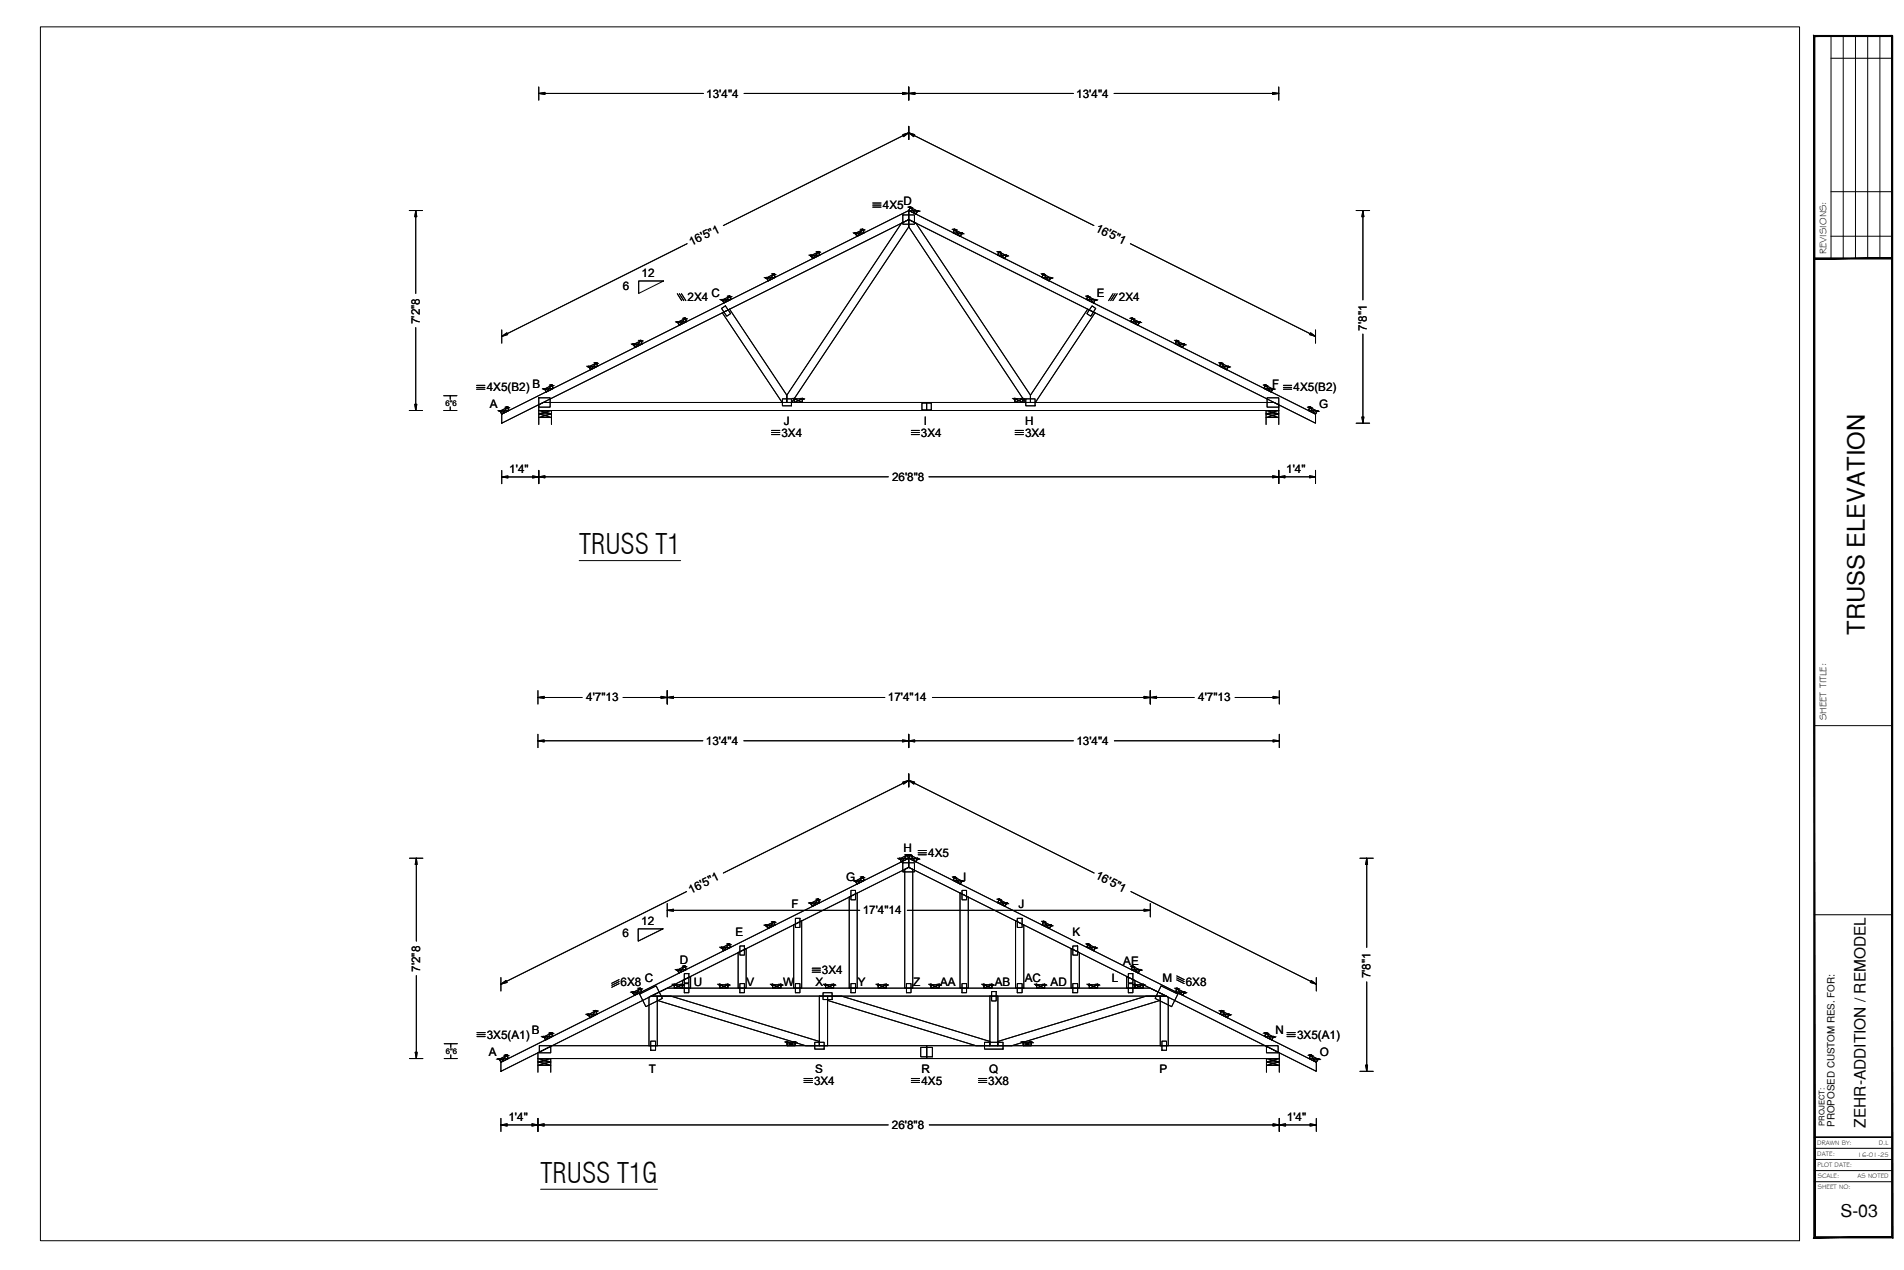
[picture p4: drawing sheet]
<svg xmlns="http://www.w3.org/2000/svg" width="914mm" height="610mm" viewBox="0 0 914 610" stroke-linecap="round" stroke-linejoin="round" font-family="sans-serif">
<defs><g id="words">
<g font-size="13.4">
<text x="278" y="266">TRUSS T1</text>
<text x="260" y="568">TRUSS T1G</text>
</g>
<text font-size="11.4" x="895" y="305" transform="rotate(-90 895 305)">TRUSS ELEVATION</text>
<text font-size="8.6" x="884" y="584">S-03</text>
<text font-size="7.4" x="896" y="541" transform="rotate(-90 896 541)">ZEHR-ADDITION / REMODEL</text>
<g font-size="5.6">
<text x="339" y="47">13'4&quot;4</text>
<text x="517" y="47">13'4&quot;4</text>
<text x="424" y="100">4X5</text>
<text x="434" y="98">D</text>
<text x="526" y="111" transform="rotate(26 526 111)">16'5&quot;1</text>
<text x="332" y="118" transform="rotate(-26 332 118)">16'5&quot;1</text>
<text x="308" y="133">12</text>
<text x="299" y="139">6</text>
<text x="342" y="143">C</text>
<text x="527" y="142">E</text>
<text x="330" y="144">2X4</text>
<text x="537" y="144">2X4</text>
<text x="202" y="156" transform="rotate(-90 202 156)">7'2&quot;8</text>
<text x="656" y="159" transform="rotate(-90 656 159)">7'8&quot;1</text>
<text x="234" y="188">4X5(B2)</text>
<text x="256" y="186">B</text>
<text x="611" y="186">F</text>
<text x="621" y="188">4X5(B2)</text>
<text x="235" y="196">A</text>
<text x="633" y="196">G</text>
<text x="375" y="210">3X4</text>
<text x="376" y="204">J</text>
<text x="442" y="210">3X4</text>
<text x="444" y="204">I</text>
<text x="492" y="210">3X4</text>
<text x="492" y="204">H</text>
<text x="245" y="227">1'4&quot;</text>
<text x="618" y="227">1'4&quot;</text>
<text x="428" y="231">26'8&quot;8</text>
<text x="282" y="337">4'7&quot;13</text>
<text x="426" y="337">17'4&quot;14</text>
<text x="575" y="337">4'7&quot;13</text>
<text x="339" y="358">13'4&quot;4</text>
<text x="517" y="358">13'4&quot;4</text>
<text x="434" y="409">H</text>
<text x="446" y="411">4X5</text>
<text x="406" y="423">G</text>
<text x="463" y="423">I</text>
<text x="526" y="422" transform="rotate(26 526 422)">16'5&quot;1</text>
<text x="332" y="429" transform="rotate(-26 332 429)">16'5&quot;1</text>
<text x="380" y="436">F</text>
<text x="489" y="436">J</text>
<text x="308" y="444">12</text>
<text x="414" y="439">17'4&quot;14</text>
<text x="299" y="450">6</text>
<text x="353" y="449">E</text>
<text x="515" y="449">K</text>
<text x="202" y="467" transform="rotate(-90 202 467)">7'2&quot;8</text>
<text x="326" y="463">D</text>
<text x="395" y="468">3X4</text>
<text x="539" y="463">AE</text>
<text x="298" y="473">6X8</text>
<text x="310" y="471">C</text>
<text x="333" y="473">U</text>
<text x="359" y="473">V</text>
<text x="376" y="473">W</text>
<text x="392" y="473">X</text>
<text x="412" y="473">Y</text>
<text x="439" y="473">Z</text>
<text x="451" y="473">AA</text>
<text x="478" y="473">AB</text>
<text x="492" y="471">AC</text>
<text x="505" y="473">AD</text>
<text x="534" y="471">L</text>
<text x="558" y="471">M</text>
<text x="569" y="473">6X8</text>
<text x="658" y="470" transform="rotate(-90 658 470)">7'8&quot;1</text>
<text x="255" y="496">B</text>
<text x="613" y="496">N</text>
<text x="234" y="499">3X5(A1)</text>
<text x="623" y="499">3X5(A1)</text>
<text x="235" y="507">A</text>
<text x="634" y="507">O</text>
<text x="312" y="515">T</text>
<text x="391" y="515">S</text>
<text x="443" y="515">R</text>
<text x="475" y="515">Q</text>
<text x="557" y="515">P</text>
<text x="391" y="521">3X4</text>
<text x="443" y="521">4X5</text>
<text x="475" y="521">3X8</text>
<text x="244" y="538">1'4&quot;</text>
<text x="618" y="538">1'4&quot;</text>
<text x="428" y="542">26'8&quot;8</text>
</g>
<g font-size="4.8">
<text x="877" y="122" transform="rotate(-90 877 122)">REVISIONS:</text>
<text x="877" y="346" transform="rotate(-90 877 346)">SHEET TITLE:</text>
</g>
<text font-size="4.7" x="881" y="541" transform="rotate(-90 881 541)">PROPOSED CUSTOM RES. FOR:</text>
<g font-size="3.7">
<text x="214" y="195">6&quot;6</text>
<text x="214" y="506">6&quot;6</text>
<text x="876" y="540" transform="rotate(-90 876 540)">PROJECT:</text>
</g>
<g font-size="3.2">
<text x="873" y="550">DRAWN BY:</text>
<text x="902" y="550">D.L</text>
<text x="873" y="555">DATE:</text>
<text x="892" y="555">16-01-25</text>
<text x="873" y="560">PLOT DATE:</text>
<text x="873" y="566">SCALE:</text>
<text x="892" y="566">AS NOTED</text>
<text x="873" y="571">SHEET NO:</text>
</g>
</g></defs>
<!-- layer: JN-STEEL -->
<g fill="none" stroke="#000" stroke-width=".48">
<path d="M433 107l-55 83v3h2l56-84 57 84h2v-3l-55-83M436 101l196 98v4l-196-98zM350 148l28 42v3h-2l-29-43M522 148l-27 42v3h2l29-43M241 199l195-98v4l-195 98zM259 197h355M261 193h351M376 191h4v4h-4zM381 191l4 2v-2l-4 2v-2h4v2h-4zM487 191l4 2v-2l-4 2v-2h4v2h-4zM493 191h4v4h-4zM435 417l1-1 2 1v57h-3z"/>
<path d="M436 412l196 98v4l-196-98zM408 431l4-2v45h-4zM461 429l4 2v43h-4zM354 457l4-2v19h-4zM381 444l4-2v32h-4zM488 442l4 2v30h-4zM514 455l4 2v17h-4zM313 478l7-4h232l8 4zM328 474h4M332 469l-4 2M558 473l8 4M393 500l-71-22h-6v2l71 22h6v-24h4v24"/>
<path d="M475 500l-71-22h-7v2l72 22h6v-24h4v24h7l71-22v-2h-6l-72 22M241 510l195-98v4l-195 98zM258 505l7-3h343l6 3v3h-356zM312 502v-23l1-1h3v24M557 502v-24h3l1 1v23"/>
</g>
<!-- layer: JN-WOOD -->
<g fill="none" stroke="#000" stroke-width=".48">
<path d="M437 100l3 3 1-2h-5l1-1 4 1-1 2-4-2zM411 112h4l-1-2-2 3-1-1 3-2 1 2-3 1zM433 107l3-2v4v-4l4 2M434 103h5v5h-5zM458 110l3 3 1-1h-4v-2l4 2-1 1-3-1zM368 133h4v-1l-3 3-1-2 4-1v1l-3 2zM390 123l4-1-1-1-3 3v-1l3-2 1 1-4 2zM480 121l3 3v-1l-4-1 1-1 3 2v1l-4-2zM501 132l3 3 1-2h-5l1-1 4 1-1 2-4-2zM326 155l4-1-1-1-3 3v-1l3-2 1 1-4 2zM347 148l1-1 3 4-2 1zM347 144h4l-1-2-2 3-1-1 3-2 1 2-3 1z"/>
<path d="M350 148l-3 2M522 148l4 2M522 142l3 3 1-1h-4v-2l4 2-1 1-3-1zM524 147l2 1-2 4-2-1zM544 153l2 3 1-1-4-1 1-1 3 2-1 1-3-2zM283 176h4l-1-2-2 4-1-2 3-2 1 2-3 2zM304 165h4v-1l-3 3-1-2 4-1v1l-3 2zM565 164l3 3 1-2h-5l1-1 4 1-1 2-4-2zM586 174l3 4 1-2h-4v-2l4 2-1 2-3-2zM240 197h4v-1l-3 3-1-2 4-1v1l-3 2zM259 199l6 1h-6l6-1M259 191h5v4h-5z"/>
<path d="M261 193l-2 1v3l6 2h-6l6-2M262 187l4-1-1-1-3 3v-1l3-2 1 1-4 2zM443 193h4v4h-4zM445 193v4M608 185l3 3v-1l-4-1 1-1 3 2v1l-4-2zM608 199l6 1h-6l6-1M609 191h5v4h-5zM612 193l2 1v3l-6 2h6l-6-2M629 196l3 3 1-2h-5l1-1 4 1-1 2-4-2zM259 204v-7h6v7M608 204v-7h6v7M432 412h4v-2l-3 4-1-2 4-2v2l-3 2z"/>
<path d="M434 414h5v5h-5zM437 410l3 4 1-2h-5l1-2 4 2-1 2-4-2zM389 434l5-1-1-1-3 3-1-1 4-2 1 1-4 2zM409 427h2v5h-2zM411 423h4l-1-2-2 3-1-1 3-2 1 2-3 1zM458 421l3 3 1-1h-4v-2l4 2-1 1-3-1zM462 427h2v5h-2zM480 432l3 3v-1l-4-1 1-1 3 2v1l-4-2zM347 455h4l-1-2-3 3v-1l3-2 1 2-4 1zM355 454h3v4h-3zM368 444h4v-1l-3 3-1-2 4-1v1l-3 2zM382 441h2v4h-2z"/>
<path d="M489 441h2v4h-2zM501 442l3 4 1-2h-5l1-2 4 2-1 2-4-2zM515 454h3v4h-3zM523 453l2 3 1-1h-4l1-2 3 2-1 1-3-1zM304 476h4l-1-1-2 3-1-2 3-1 1 1-3 2zM307 477l8-4 3 6-8 4zM324 473l4 1v-1l-4 1v-1h4v1h-4zM325 466l5-1-1-1-3 3-1-1 4-2 1 1-4 2zM328 471v3M329 467h2v5h-2zM329 472h2v5h-2zM332 469v5"/>
<path d="M346 473l4 1v-1l-4 1v-1h4v1h-4zM355 472h3v5h-3zM371 473l4 1v-1l-4 1v-1h4v1h-4zM382 472h2v5h-2zM395 477h5v3h-5zM396 473l4 1v-1l-4 1v-1h4v1h-4zM409 472h2v5h-2zM422 473l4 1v-1l-4 1v-1h4v1h-4zM435 472h3v5h-3zM447 473l4 1v-1l-4 1v-1h4v1h-4zM462 472h2v5h-2zM473 473l3 1v-1l-3 1v-1h3v1h-3z"/>
<path d="M476 476h2v4h-2zM489 472h2v5h-2zM498 473l4 1v-1l-4 1v-1h4v1h-4zM515 472h3v5h-3zM523 473l4 1v-1l-4 1v-1h4v1h-4zM541 469l4 2v3h-4zM542 472h2v5h-2zM542 467h2v5h-2zM544 464l3 3v-1l-4-1 1-1 3 2v1l-4-2zM545 473l4 1v-1l-4 1v-1h4v1h-4zM558 473l-3 6 8 4M558 473l8 4-3 6-8-4z"/>
<path d="M565 475l3 3 1-2h-4v-1l4 1-1 2-3-2zM566 477l-3 6M261 498l4-1v-1l-3 3-1-1 4-2v1l-3 2zM283 487h4l-1-2-3 4v-2l3-2 1 2-4 2zM313 500h2v4h-2zM393 500v2h4M475 500v2h4v-2M558 500h2v4h-2zM587 485l2 4 1-2h-4l1-2 3 2-1 2-3-2zM608 496l3 3 1-1-5-1 1-1 4 2-1 1-4-2zM240 508h4l-1-1-2 3-1-2 3-1 1 1-3 2zM258 515v-7h6v7"/>
<path d="M258 508l6 2h-6l6-2M258 510l6 1h-6l6-1M259 502h5v3h-5zM312 502h4M378 500l4 2v-2l-4 2v-2h4v2h-4zM391 500h5v4h-5zM442 503h6v4h-6zM445 502v6M473 500h9v4h-9zM491 500l4 2v-2l-4 2v-2h4v2h-4zM557 502h4M608 515v-7h6v7"/>
<path d="M608 508l6 2h-6l6-2M608 510l6 1h-6l6-1M608 502h6v3h-6zM629 507l3 3 1-2h-4v-1l4 1-1 2-3-2z"/>
</g>
<!-- layer: Dim -->
<g fill="none" stroke="#000" stroke-width=".48">
<path d="M259 45l3-1v1zM259 42v6M259 45h79M357 45h159M433 44l3 1h-3zM436 45l3-1v1zM436 42v6M535 45h79M611 44l3 1h-3zM614 42v6M436 64l-2 1v1l2-2-89 44M436 64l3 1v1z"/>
<path d="M436 61v6M436 64l89 44M197 101h6M200 101v3h-1zM200 101v40M330 117l-89 44M543 117l89 44M651 101h7M655 101v3h-1zM655 101v43M307 135h12l-12 6zM319 135h-12v6"/>
<path d="M200 157v40M241 158v7M629 160l3 1h-3zM632 158v7M241 161l2-1 1 1zM655 160v43M197 197h6M199 194h1v3zM213 197h6M213 190h6M216 190v2M216 195v2"/>
<path d="M651 203h7M654 200h1v3zM241 229l3-1v1zM241 226v6M241 229h18M256 228l3 1h-3zM259 229l3-1v1zM259 229h168M259 226v6M446 229h168h-3v-1l3 1M614 229l3-1v1zM614 229h18"/>
<path d="M614 226v6M629 228l3 1h-3zM632 226v6M258 335l3-1v1zM258 332v6M258 335h22M299 335h126M317 334l3 1h-3zM320 335l3-1v1zM320 332v6M448 335h125M549 334l3 1h-3z"/>
<path d="M552 335l3-1v1zM552 332v6M593 335h21M611 334l3 1h-3zM614 332v6M258 356l3-1v1zM258 352v7M258 356h80M357 356h158M433 355l3 1h-3zM436 356l3-1v1zM436 352v7"/>
<path d="M535 356h79M611 355l3 1h-3zM614 352v7M436 375h-2v1l2-1-89 44M436 375h3v1zM436 371v7M436 375l89 44M197 412h6M200 412v3h-1zM200 412v40M653 412h7M656 412l1 3h-1z"/>
<path d="M656 412v43M320 437l3-1v1zM320 437h93M320 434v6M330 428l-89 44M436 437h116M543 428l89 44M549 436l3 1h-3zM552 434v6M306 446h12l-12 6zM200 468v40M241 472l2-1 1 1z"/>
<path d="M241 469v7M630 471l2 1h-3zM632 469v7M656 471v43M197 508h6M199 505h1v3zM213 508h7M213 501h7M216 501v2M216 506v2M653 514h7M656 511h1l-1 3z"/>
<path d="M241 540l3-1v2zM241 540h186M241 537v6M255 539l3 1-3 1zM258 540l3-1v2zM258 537v6M446 540h168l-3 1v-2l3 1M614 540l3-1v2zM614 540h18M614 537v6M629 539l3 1-3 1zM632 537v6"/>
</g>
<!-- layer: JN-WOOD -->
<g fill="#000" stroke="#000" stroke-width=".48">
<path d="M414 110h1zM368 133v1zM371 132h1zM389 123h1zM483 123h1zM543 153h1zM286 174h1zM304 165v1zM304 165h1zM568 165l1 1zM568 165h1zM586 174h1z"/>
<path d="M243 196h1zM611 187h1zM632 197h1zM435 410l1 1zM435 410h1zM437 410v1zM440 412h1zM389 434h1zM414 421h1zM458 421h1zM483 434h1zM346 455h1z"/>
<path d="M371 443h1zM501 442v1zM501 442h1zM504 444h1zM522 453h1zM304 476v1zM307 475h1zM325 466h1zM476 472h1zM547 466h1zM565 475h1zM569 476v1z"/>
<path d="M264 496h1zM586 485h1zM240 508v1zM243 507h1zM491 500h1zM495 500h1zM629 507h1zM633 508v1z"/>
<path d="M437 99v1zM437 99v1z"/>
<path d="M437 99v1zM437 99v1z"/>
<path d="M414 110h1zM414 110h1z"/>
<path d="M414 110h1zM414 110h1z"/>
<path d="M440 101h1zM440 101h1z"/>
<path d="M440 101h1zM440 101h1z"/>
<path d="M440 101h1zM440 101h1z"/>
<path d="M440 101h1zM440 101h1z"/>
<path d="M458 110h1zM458 110h1z"/>
<path d="M458 110h1zM458 110h1z"/>
<path d="M458 110h1zM458 110h1z"/>
<path d="M458 110h1zM458 110h1z"/>
<path d="M371 131l1 1zM371 131l1 1z"/>
<path d="M371 131l1 1zM371 131l1 1z"/>
<path d="M389 123h1zM389 123h1z"/>
<path d="M389 123h1zM389 123h1z"/>
<path d="M483 123h1zM483 123h1z"/>
<path d="M483 123h1zM483 123h1z"/>
<path d="M501 131v1zM501 131v1z"/>
<path d="M501 131v1zM501 131v1z"/>
<path d="M504 133h1zM504 133h1z"/>
<path d="M504 133h1zM504 133h1z"/>
<path d="M504 133h1zM504 133l1 1z"/>
<path d="M504 133h1zM504 133l1 1z"/>
<path d="M325 154l1 1zM325 154l1 1z"/>
<path d="M325 154l1 1zM325 154l1 1z"/>
<path d="M325 155h1zM325 155h1z"/>
<path d="M325 155h1zM325 155h1z"/>
<path d="M350 142h1zM350 142h1z"/>
<path d="M350 142h1zM350 142h1z"/>
<path d="M350 142h1zM350 142l1 1z"/>
<path d="M350 142h1zM350 142l1 1z"/>
<path d="M522 142h1zM522 142h1z"/>
<path d="M522 142h1zM522 142h1z"/>
<path d="M522 142h1zM522 142l1 1z"/>
<path d="M522 142h1zM522 142l1 1z"/>
<path d="M547 154v1zM547 154v1z"/>
<path d="M547 154v1zM547 154v1z"/>
<path d="M286 174h1zM286 174h1z"/>
<path d="M286 174h1zM286 174h1z"/>
<path d="M304 165h1zM304 165h1z"/>
<path d="M304 165h1zM304 165h1z"/>
<path d="M308 163v1zM308 163v1z"/>
<path d="M308 163v1zM308 163v1z"/>
<path d="M307 164h1zM307 164h1z"/>
<path d="M307 164h1zM307 164h1z"/>
<path d="M565 163v1zM565 163v1z"/>
<path d="M565 163v1zM565 163v1z"/>
<path d="M568 165h1zM568 165h1z"/>
<path d="M568 165h1zM568 165h1z"/>
<path d="M586 174h1zM586 174h1z"/>
<path d="M586 174h1zM586 174h1z"/>
<path d="M244 195v1zM244 195v1z"/>
<path d="M244 195v1zM244 195v1z"/>
<path d="M261 187h1zM261 187h1z"/>
<path d="M261 187h1zM261 187h1z"/>
<path d="M261 187h1zM261 187h1z"/>
<path d="M261 187h1zM261 187h1z"/>
<path d="M611 187h1zM611 187h1z"/>
<path d="M611 187h1zM611 187h1z"/>
<path d="M629 195v1zM629 195v1z"/>
<path d="M629 195v1zM629 195v1z"/>
<path d="M632 197h1zM632 197h1z"/>
<path d="M632 197h1zM632 197h1z"/>
<path d="M435 410h1zM435 410h1z"/>
<path d="M435 410h1zM435 410h1z"/>
<path d="M440 412h1zM440 412h1z"/>
<path d="M440 412h1zM440 412h1z"/>
<path d="M389 433l1 1zM389 433l1 1z"/>
<path d="M389 433l1 1zM389 433l1 1z"/>
<path d="M414 421h1zM414 421h1z"/>
<path d="M414 421h1zM414 421h1z"/>
<path d="M458 421h1zM458 421h1z"/>
<path d="M458 421h1zM458 421h1z"/>
<path d="M483 433l1 1zM483 433l1 1z"/>
<path d="M483 433l1 1zM483 433l1 1z"/>
<path d="M346 455h1zM346 455h1z"/>
<path d="M346 455h1zM346 455h1z"/>
<path d="M346 455h1zM346 455h1z"/>
<path d="M346 455h1zM346 455h1z"/>
<path d="M371 443h1zM371 443h1z"/>
<path d="M371 443h1zM371 443h1z"/>
<path d="M371 442h1zM371 442h1zM371 442h1z"/>
<path d="M371 442h1zM371 442h1zM371 442h1z"/>
<path d="M371 442l1 1zM371 442l1 1z"/>
<path d="M371 442l1 1zM371 442l1 1z"/>
<path d="M501 442h1zM501 442h1z"/>
<path d="M501 442h1zM501 442h1z"/>
<path d="M504 444h1zM504 444h1z"/>
<path d="M504 444h1zM504 444h1z"/>
<path d="M522 453h1zM522 453h1z"/>
<path d="M522 453h1zM522 453h1z"/>
<path d="M307 474l1 1zM307 474l1 1z"/>
<path d="M307 474l1 1zM307 474l1 1z"/>
<path d="M324 472v1zM324 472v1z"/>
<path d="M324 472v1zM324 472v1z"/>
<path d="M325 466h1zM325 466h1z"/>
<path d="M325 466h1zM325 466h1z"/>
<path d="M325 465h1zM325 465h1zM325 465h1z"/>
<path d="M325 465h1zM325 465h1zM325 465h1z"/>
<path d="M325 465l1 1zM325 465l1 1z"/>
<path d="M325 465l1 1zM325 465l1 1z"/>
<path d="M327 472l1 1zM327 472l1 1z"/>
<path d="M327 472l1 1zM327 472l1 1z"/>
<path d="M327 473h1zM327 473h1z"/>
<path d="M327 473h1zM327 473h1z"/>
<path d="M346 472v1zM346 472v1z"/>
<path d="M346 472v1zM346 472v1z"/>
<path d="M345 473h1zM345 473h1z"/>
<path d="M345 473h1zM345 473h1z"/>
<path d="M349 472l1 1zM349 472l1 1z"/>
<path d="M349 472l1 1zM349 472l1 1z"/>
<path d="M349 473h1zM349 473h1z"/>
<path d="M349 473h1zM349 473h1z"/>
<path d="M371 472v1zM371 472v1z"/>
<path d="M371 472v1zM371 472v1z"/>
<path d="M375 472v1zM375 472v1z"/>
<path d="M375 472v1zM375 472v1z"/>
<path d="M396 472l1 1zM396 472l1 1z"/>
<path d="M396 472l1 1zM396 472l1 1z"/>
<path d="M396 473h1zM396 473h1z"/>
<path d="M396 473h1zM396 473h1z"/>
<path d="M400 472l1 1zM400 472l1 1z"/>
<path d="M400 472l1 1zM400 472l1 1z"/>
<path d="M400 473h1zM400 473h1z"/>
<path d="M400 473h1zM400 473h1z"/>
<path d="M422 472v1zM422 472v1z"/>
<path d="M422 472v1zM422 472v1z"/>
<path d="M425 472l1 1zM425 472l1 1z"/>
<path d="M425 472l1 1zM425 472l1 1z"/>
<path d="M425 473h1zM425 473h1z"/>
<path d="M425 473h1zM425 473h1z"/>
<path d="M447 472v1zM447 472v1z"/>
<path d="M447 472v1zM447 472v1z"/>
<path d="M451 472v1zM451 472v1z"/>
<path d="M451 472v1zM451 472v1z"/>
<path d="M472 472l1 1zM472 472l1 1z"/>
<path d="M472 472l1 1zM472 472l1 1z"/>
<path d="M472 473h1zM472 473h1z"/>
<path d="M472 473h1zM472 473h1z"/>
<path d="M476 473h1zM476 473h1z"/>
<path d="M476 473h1zM476 473h1z"/>
<path d="M476 472l1 1zM476 472l1 1z"/>
<path d="M476 472l1 1zM476 472l1 1z"/>
<path d="M476 473h1zM476 473h1zM476 473h1z"/>
<path d="M476 473h1zM476 473h1zM476 473h1z"/>
<path d="M498 472v1zM498 472v1z"/>
<path d="M498 472v1zM498 472v1z"/>
<path d="M501 472l1 1zM501 472l1 1z"/>
<path d="M501 472l1 1zM501 472l1 1z"/>
<path d="M501 473h1zM501 473h1z"/>
<path d="M501 473h1zM501 473h1z"/>
<path d="M523 472v1zM523 472v1z"/>
<path d="M523 472v1zM523 472v1z"/>
<path d="M527 472v1zM527 472v1z"/>
<path d="M527 472v1zM527 472v1z"/>
<path d="M545 472v1zM545 472v1z"/>
<path d="M545 472v1zM545 472v1z"/>
<path d="M547 465l1 1zM547 465l1 1z"/>
<path d="M547 465l1 1zM547 465l1 1z"/>
<path d="M549 472v1zM549 472v1z"/>
<path d="M549 472v1zM549 472v1z"/>
<path d="M565 474l1 1zM565 474l1 1z"/>
<path d="M565 474l1 1zM565 474l1 1z"/>
<path d="M282 487h1zM282 487h1z"/>
<path d="M282 487h1zM282 487h1z"/>
<path d="M282 487h1zM282 487h1z"/>
<path d="M282 487h1zM282 487h1z"/>
<path d="M611 498h1zM611 498h1z"/>
<path d="M611 498h1zM611 498h1z"/>
<path d="M611 498h1zM611 498h1z"/>
<path d="M611 498h1zM611 498h1z"/>
<path d="M243 506l1 1zM243 506l1 1z"/>
<path d="M243 506l1 1zM243 506l1 1z"/>
<path d="M491 500h1zM491 500h1z"/>
<path d="M491 500h1zM491 500h1z"/>
<path d="M491 500h1zM491 500h1z"/>
<path d="M491 500h1zM491 500h1z"/>
<path d="M495 500h1zM495 500h1z"/>
<path d="M495 500h1zM495 500h1z"/>
<path d="M629 506l1 1zM629 506l1 1z"/>
<path d="M629 506l1 1zM629 506l1 1z"/>
</g>
<!-- layer: JN-STEEL -->
<g fill="#000" stroke="#000" stroke-width=".48">
<path d="M381 191l1 1zM381 191h1zM385 191v1zM385 191h1zM487 191l1 1zM487 191h1zM491 191v1zM491 191h1z"/>
<path d="M381 191h1zM381 191h1z"/>
<path d="M381 191h1zM381 191h1z"/>
<path d="M385 191h1zM385 191h1z"/>
<path d="M385 191h1zM385 191h1z"/>
<path d="M487 191h1zM487 191h1z"/>
<path d="M487 191h1zM487 191h1z"/>
<path d="M491 191h1zM491 191h1z"/>
<path d="M491 191h1zM491 191h1z"/>
</g>
<!-- layer: TEX -->
<g fill="none" stroke="#000" stroke-width=".48">
<path d="M419 99h4M419 98h4M419 97h4M325 141l2 3M326 141l2 3M327 141l2 3M535 141l-3 3M536 141l-3 3M537 141l-3 3M229 187h4M229 186h4M229 185h4"/>
<path d="M616 187h4M616 186h4M616 185h4M371 209h4M371 208h4M371 207h4M438 209h4M438 208h4M438 207h4M488 209h4M488 208h4M488 207h4"/>
<path d="M441 410h4M441 409h4M441 408h4M297 472l-3 2M297 471l-3 2M297 470l-3 2M390 467h4M390 466h4M390 465h4M565 470l4 2M565 469l4 2M565 468l4 2"/>
<path d="M229 498h4M229 497h4M229 496h4M618 498h4M618 497h4M618 496h4M386 520h4M386 519h4M386 518h4M438 520h4M438 519h4M438 518h4"/>
<path d="M470 520h4M470 519h4M470 518h4"/>
</g>
<!-- layer: TEXT0 -->
<path d="M278 269h49M260 571h56" fill="none" stroke="#000" stroke-width=".48"/>
<!-- layer: S-ARCH -->
<path d="M19 13h845v583h-845z" fill="none" stroke="#000" stroke-width=".48"/>
<!-- layer: x-s-b 24x36|TBLOCK -->
<g fill="none" stroke="#000" stroke-width=".48">
<path d="M879 17v107M885 17v107M891 17v107M897 17v107M903 17v107M871 348h38M871 439h38M871 557h38M871 551h38M871 546h38M909 546h-38h38M871 567h38"/>
<path d="M871 562h38"/>
</g>
<!-- layer: x-s-b 24x36|TEXT -->
<path d="M879 28h30M879 92h30M879 113h30" fill="none" stroke="#000" stroke-width=".48"/>
<!-- layer: x-s-b 24x36|TBLOCK -->
<path d="M871 124h38zM871 124h38z" fill="#000" stroke="#000" stroke-width=".48"/>
<!-- layer: x-s-b 24x36|TEXT -->
<path d="M872 18h37v-1zM871 17h38l-37 1zM871 17l1 577v-576zM871 17l1 577h-1zM872 594h-1h37zM871 594h37h1zM908 17v577h1zM908 17h1v577z" fill="#000" stroke="#000" stroke-width=".48"/>
<use href="#words"/>
</svg>
